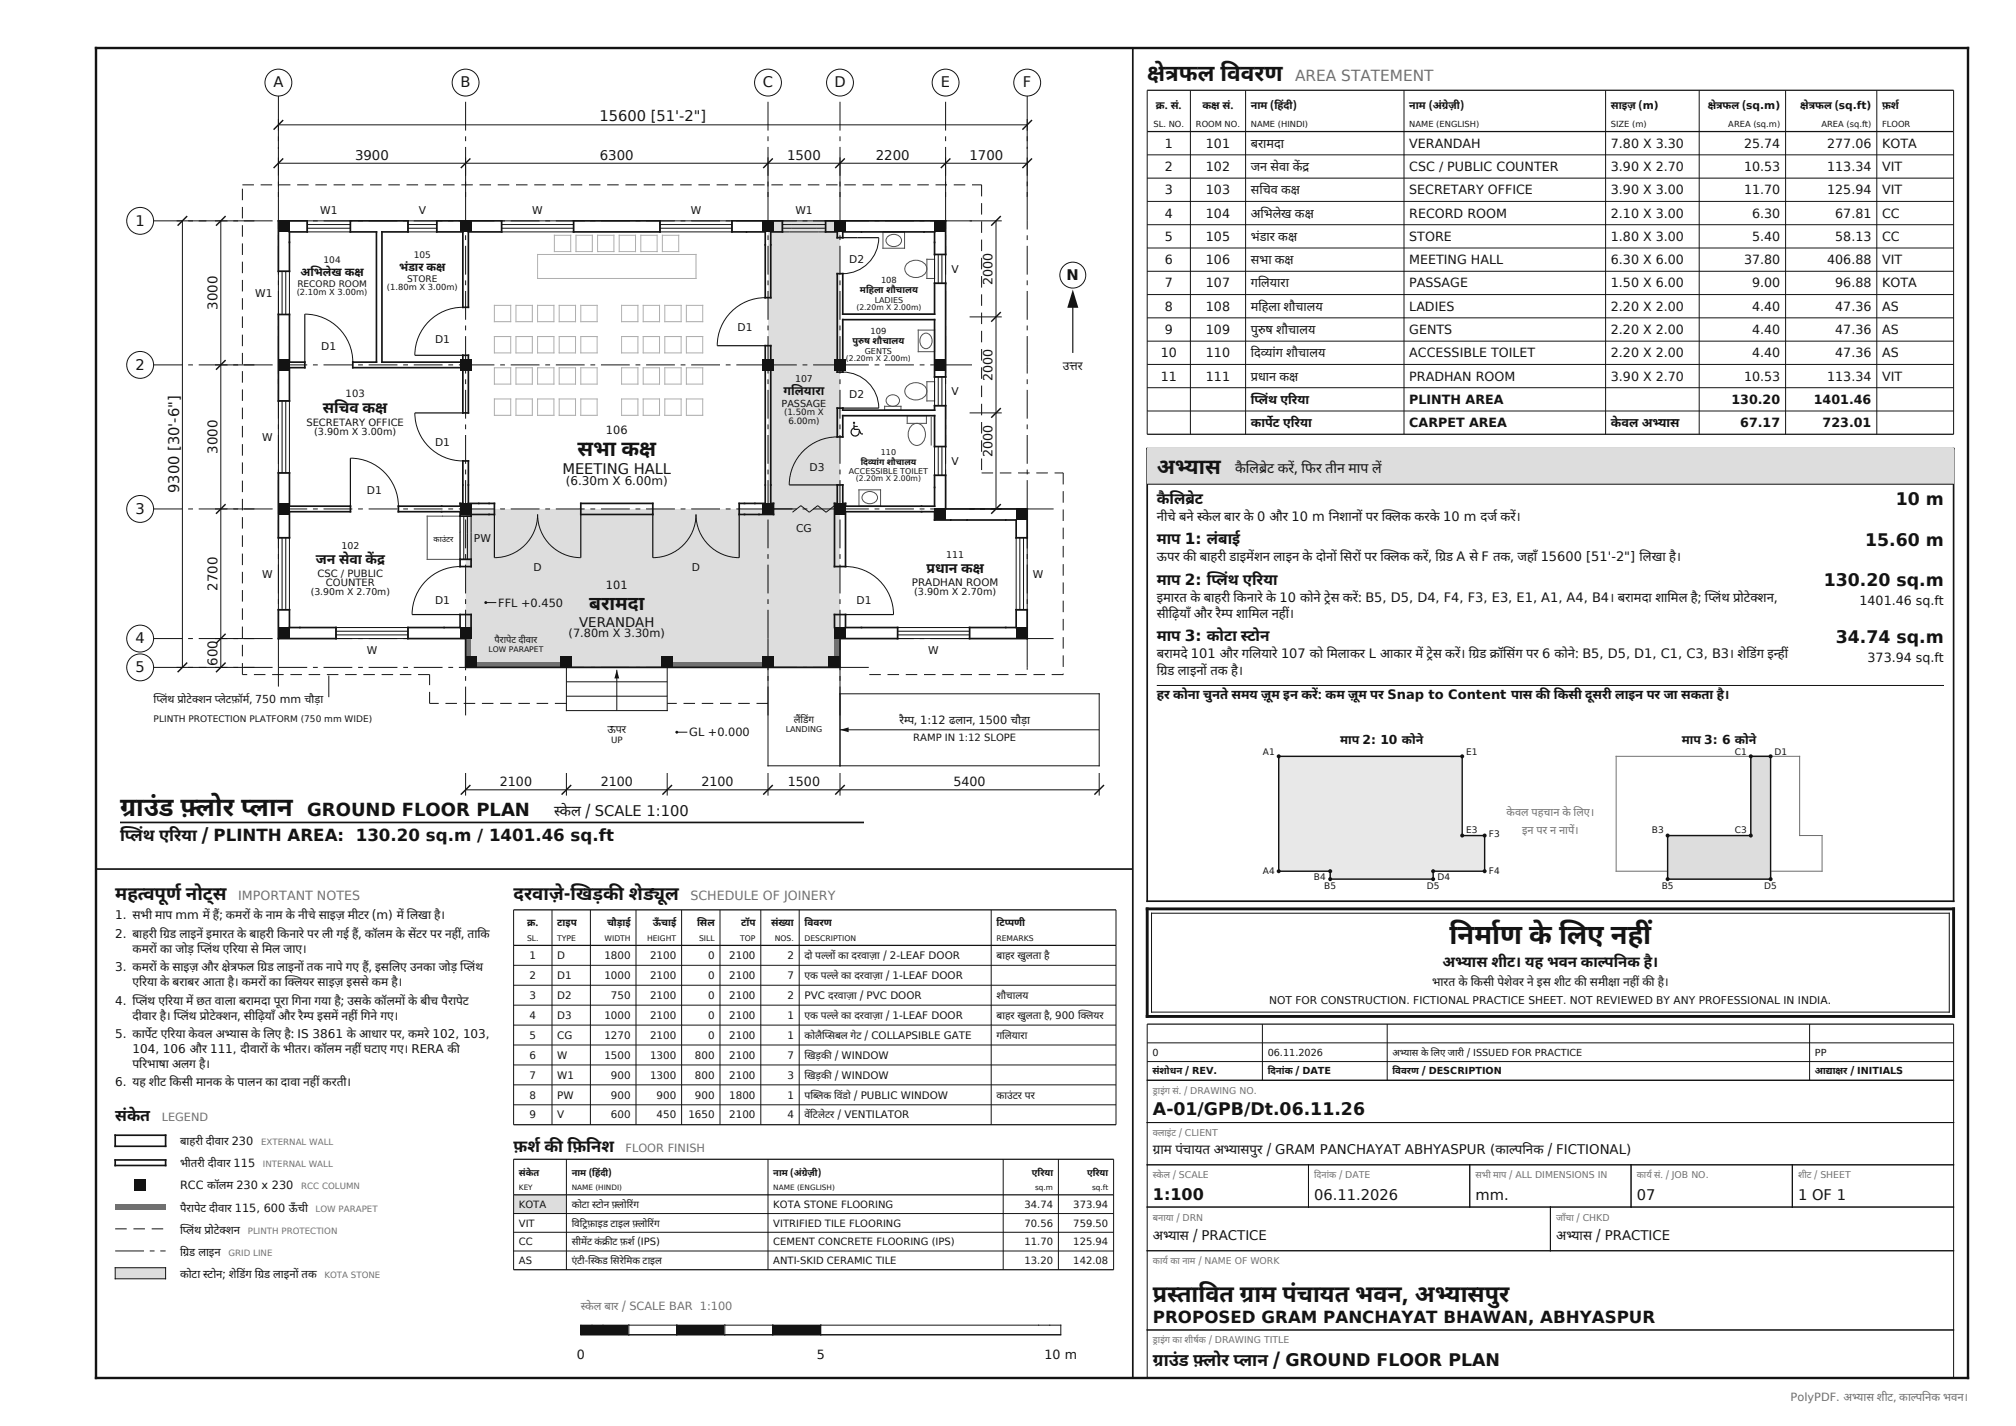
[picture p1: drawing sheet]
<svg xmlns="http://www.w3.org/2000/svg" width="420mm" height="297mm" viewBox="0 0 420 297" stroke-linecap="round" stroke-linejoin="round" font-family="sans-serif">
<defs><g id="words">
<text font-size="5.7" fill="#111417" x="302" y="196.7">निर्माण के लिए नहीं</text>
<text font-size="5.4" fill="#111417" x="25" y="170">ग्राउंड फ़्लोर प्लान</text>
<text font-size="4.9" fill="#111417" x="240.2" y="271.1">प्रस्तावित ग्राम पंचायत भवन, अभ्यासपुर</text>
<text font-size="4.7" fill="#111417" x="239" y="16.8">क्षेत्रफल विवरण</text>
<g font-size="4.4" fill="#111417">
<text x="120.3" y="95">स</text>
<text x="120.3" y="95">भ</text>
<text x="120.3" y="95">ा</text>
<text x="120.3" y="95">क</text>
<text x="120.3" y="95">्</text>
<text x="120.3" y="95">ष</text>
<text x="241" y="98.7">अ</text>
<text x="241" y="98.7">भ</text>
<text x="241" y="98.7">्</text>
<text x="241" y="98.7">य</text>
<text x="241" y="98.7">ा</text>
<text x="241" y="98.7">स</text>
</g>
<g font-size="4" fill="#111417">
<text x="122.7" y="127">ब</text>
<text x="122.7" y="127">र</text>
<text x="122.7" y="127">ा</text>
<text x="122.7" y="127">म</text>
<text x="122.7" y="127">द</text>
</g>
<g font-size="3.9" fill="#111417">
<text x="24" y="187.5">महत्वपूर्ण नोट्स</text>
<text x="107" y="187.5">दरवाज़े-खिड़की शेड्यूल</text>
</g>
<text font-size="3.7" fill="#111417" x="64" y="170">GROUND FLOOR PLAN</text>
<g font-size="3.6" fill="#111417">
<text x="395" y="105.2">10 m</text>
<text x="388.6" y="113.7">15.60 m</text>
<text x="379.9" y="122.1">130.20 sq.m</text>
<text x="382.5" y="133.9">34.74 sq.m</text>
<text x="240.2" y="232.3">A-01/GPB/Dt.06.11.26</text>
<text x="240.2" y="284.6">ग्राउंड फ़्लोर प्लान /</text>
<text x="267.8" y="284.6">GROUND FLOOR PLAN</text>
</g>
<g font-size="3.5" fill="#111417">
<text x="25" y="175.2">प्लिंथ एरिया /</text>
<text x="44.5" y="175.2">PLINTH AREA: 130.20 sq.m / 1401.46 sq.ft</text>
<text x="107" y="239.9">फ़र्श की फ़िनिश</text>
<text x="240.2" y="275.5">PROPOSED GRAM PANCHAYAT BHAWAN, ABHYASPUR</text>
</g>
<g font-size="3.3" fill="#111417">
<text x="24" y="233.5">संकेत</text>
<text x="240.2" y="249.9">1:100</text>
</g>
<text font-size="3.2" fill="#6b7277" x="269.8" y="16.8">AREA STATEMENT</text>
<g font-size="3.2" fill="#111417">
<text x="67.3" y="86.1">स</text>
<text x="67.3" y="86.1">च</text>
<text x="67.3" y="86.1">ि</text>
<text x="67.3" y="86.1">व</text>
<text x="67.3" y="86.1">क</text>
<text x="67.3" y="86.1">्</text>
<text x="67.3" y="86.1">ष</text>
<text x="241" y="105">कैलिब्रेट</text>
<text x="241" y="113.4">माप</text>
<text x="246.8" y="113.4">1: लंबाई</text>
<text x="241" y="121.8">माप</text>
<text x="246.8" y="121.8">2: प्लिंथ एरिया</text>
<text x="241" y="133.6">माप</text>
<text x="246.8" y="133.6">3: कोटा स्टोन</text>
</g>
<g font-size="3.1" fill="#111417">
<text x="57" y="18.2">A</text>
<text x="96" y="18.2">B</text>
<text x="158.9" y="18.2">C</text>
<text x="173.8" y="18.2">D</text>
<text x="196" y="18.2">E</text>
<text x="213.1" y="18.2">F</text>
<text x="124.9" y="25.3">15600 [51'-2&quot;]</text>
<text x="28.2" y="47">1</text>
<text x="222.2" y="58.3">N</text>
<text x="28.2" y="77">2</text>
<text x="117.2" y="98.8">MEETING HALL</text>
<text x="28.2" y="107">3</text>
<text x="37.3" y="102.7" transform="rotate(-90 37.3 102.7)">9300 [30'-6&quot;]</text>
<text x="28.2" y="134">4</text>
<text x="28.2" y="140">5</text>
<text x="115.4" y="170">स्केल /</text>
<text x="123.9" y="170">SCALE 1:100</text>
<text x="300.5" y="201.5">अ</text>
<text x="300.5" y="201.5">भ</text>
<text x="300.5" y="201.5">्</text>
<text x="300.5" y="201.5">य</text>
<text x="300.5" y="201.5">ा</text>
<text x="300.5" y="201.5">स</text>
<text x="300.5" y="201.5">श</text>
<text x="300.5" y="201.5">ी</text>
<text x="300.5" y="201.5">ट</text>
<text x="300.5" y="201.5">।</text>
<text x="300.5" y="201.5">ह</text>
<text x="300.5" y="201.5">व</text>
<text x="300.5" y="201.5">न</text>
<text x="300.5" y="201.5">क</text>
<text x="300.5" y="201.5">ल</text>
<text x="300.5" y="201.5">प</text>
<text x="300.5" y="201.5">ि</text>
<text x="300.5" y="201.5">ै</text>
<text x="273.8" y="249.9">06.11.2026</text>
<text x="307.4" y="249.9">mm.</text>
<text x="341" y="249.9">07</text>
<text x="374.6" y="249.9">1 OF 1</text>
</g>
<g font-size="2.9" fill="#111417">
<text x="257.3" y="98.4">कैलिब्रेट करें, फिर तीन माप लें</text>
<text x="65.8" y="117.5">जन सेवा केंद्र</text>
<text x="193" y="119.4">प्रधान कक्ष</text>
</g>
<g font-size="2.8" fill="#111417">
<text x="74" y="33.3">3900</text>
<text x="125" y="33.3">6300</text>
<text x="164" y="33.3">1500</text>
<text x="182.5" y="33.3">2200</text>
<text x="202" y="33.3">1700</text>
<text x="45.3" y="64.5" transform="rotate(-90 45.3 64.5)">3000</text>
<text x="45.3" y="94.5" transform="rotate(-90 45.3 94.5)">3000</text>
<text x="45.3" y="123" transform="rotate(-90 45.3 123)">2700</text>
<text x="120.7" y="130.5">VERANDAH</text>
<text x="45.3" y="138.7" transform="rotate(-90 45.3 138.7)">600</text>
<text x="240.2" y="240.4">ग्राम पंचायत अभ्यासपुर /</text>
<text x="265.7" y="240.4">GRAM PANCHAYAT ABHYASPUR (काल्पनिक /</text>
<text x="324.2" y="240.4">FICTIONAL)</text>
<text x="240.2" y="258.3">अभ्यास /</text>
<text x="250.3" y="258.3">PRACTICE</text>
<text x="324.2" y="258.3">अभ्यास /</text>
<text x="334.3" y="258.3">PRACTICE</text>
</g>
<g font-size="2.7" fill="#111417">
<text x="241" y="108.5">नीचे बने स्केल बार के</text>
<text x="261.9" y="108.5">0 औ</text>
<text x="264.5" y="108.5">र</text>
<text x="269.1" y="108.5">10 m निशानों पर क्लिक करके</text>
<text x="300.6" y="108.5">10 m दर्ज करें।</text>
<text x="241" y="116.9">ऊपर की बाहरी डाइमेंशन लाइन के दोनों सिरों पर क्लिक करें, ग्रिड</text>
<text x="303.4" y="116.9">A से</text>
<text x="308.7" y="116.9">F तक, जहाँ</text>
<text x="321" y="116.9">15600 [51'-2&quot;] लिखा है।</text>
<text x="241" y="125.4">इमारत के बाहरी किनारे के</text>
<text x="266.6" y="125.4">10 कोने ट्रेस करें:</text>
<text x="284.5" y="125.4">B5, D5, D4, F4, F3, E3, E1, A1, A4, B4। बरामदा शामिल है; प्लिंथ प्रोटेक्शन,</text>
<text x="241" y="128.7">सीढ़ियाँ और रैम्प शामिल नहीं।</text>
<text x="241" y="137.1">बरामदे</text>
<text x="248.1" y="137.1">101 और गलियारे</text>
<text x="266.9" y="137.1">107 को मिलाकर</text>
<text x="285.1" y="137.1">L आकार में ट्रेस करें। ग्रिड क्रॉसिंग पर</text>
<text x="321.3" y="137.1">6 कोने:</text>
<text x="329.7" y="137.1">B5, D5, D1, C1, C3, B3। शेडिंग इन्हीं</text>
<text x="241" y="140.5">ग्रिड लाइनों तक है।</text>
<text x="241" y="145.6">हर कोना चुनते समय ज़ूम इन करें: कम ज़ूम पर</text>
<text x="289" y="145.6">Snap to Content प</text>
<text x="314.8" y="145.6">ा</text>
<text x="314.8" y="145.6">स</text>
<text x="314.8" y="145.6">क</text>
<text x="314.8" y="145.6">ी</text>
<text x="314.8" y="145.6">ि</text>
<text x="314.8" y="145.6">द</text>
<text x="314.8" y="145.6">ू</text>
<text x="314.8" y="145.6">र</text>
<text x="314.8" y="145.6">ल</text>
<text x="314.8" y="145.6">इ</text>
<text x="314.8" y="145.6">न</text>
<text x="314.8" y="145.6">प</text>
<text x="314.8" y="145.6">ज</text>
<text x="314.8" y="145.6">त</text>
<text x="314.8" y="145.6">ह</text>
<text x="314.8" y="145.6">ै</text>
<text x="314.8" y="145.6">।</text>
</g>
<g font-size="2.6" fill="#111417">
<text x="242.7" y="30.8">1</text>
<text x="242.7" y="35.6">2</text>
<text x="251.2" y="30.8">101</text>
<text x="251.2" y="35.6">102</text>
<text x="260.6" y="30.8">बरामदा</text>
<text x="260.6" y="35.6">जन सेवा केंद्र</text>
<text x="293.6" y="30.8">VERANDAH</text>
<text x="293.6" y="35.6">CSC / PUBLIC COUNTER</text>
<text x="335.6" y="30.8">7.80 X 3.30</text>
<text x="335.6" y="35.6">3.90 X 2.70</text>
<text x="363.3" y="30.8">25.74</text>
<text x="363.3" y="35.6">10.53</text>
<text x="380.7" y="30.8">277.06</text>
<text x="380.7" y="35.6">113.34</text>
<text x="392.1" y="30.8">KOTA</text>
<text x="392.1" y="35.6">VIT</text>
<text x="242.7" y="40.5">3</text>
<text x="251.2" y="40.5">103</text>
<text x="260.6" y="40.5">सचिव कक्ष</text>
<text x="293.6" y="40.5">SECRETARY OFFICE</text>
<text x="335.6" y="40.5">3.90 X 3.00</text>
<text x="363.3" y="40.5">11.70</text>
<text x="380.7" y="40.5">125.94</text>
<text x="392.1" y="40.5">VIT</text>
<text x="242.7" y="45.3">4</text>
<text x="251.2" y="45.3">104</text>
<text x="260.6" y="45.3">अ</text>
<text x="260.6" y="45.3">भ</text>
<text x="260.6" y="45.3">ि</text>
<text x="260.6" y="45.3">ल</text>
<text x="260.6" y="45.3">े</text>
<text x="260.6" y="45.3">ख</text>
<text x="260.6" y="45.3">क</text>
<text x="260.6" y="45.3">्</text>
<text x="260.6" y="45.3">ष</text>
<text x="293.6" y="45.3">RECORD ROOM</text>
<text x="335.6" y="45.3">2.10 X 3.00</text>
<text x="365" y="45.3">6.30</text>
<text x="382.3" y="45.3">67.81</text>
<text x="392.1" y="45.3">CC</text>
<text x="242.7" y="50.2">5</text>
<text x="251.2" y="50.2">105</text>
<text x="260.6" y="50.2">भंडार कक्ष</text>
<text x="293.6" y="50.2">STORE</text>
<text x="335.6" y="50.2">1.80 X 3.00</text>
<text x="365" y="50.2">5.40</text>
<text x="382.3" y="50.2">58.13</text>
<text x="392.1" y="50.2">CC</text>
<text x="206.8" y="59.4" transform="rotate(-90 206.8 59.4)">2000</text>
<text x="242.7" y="55">6</text>
<text x="242.7" y="59.9">7</text>
<text x="251.2" y="55">106</text>
<text x="251.2" y="59.9">107</text>
<text x="260.6" y="55">सभा कक्ष</text>
<text x="260.6" y="59.9">गलियारा</text>
<text x="293.6" y="55">MEETING HALL</text>
<text x="293.6" y="59.9">PASSAGE</text>
<text x="335.6" y="55">6.30 X 6.00</text>
<text x="335.6" y="59.9">1.50 X 6.00</text>
<text x="363.3" y="55">37.80</text>
<text x="365" y="59.9">9.00</text>
<text x="380.7" y="55">406.88</text>
<text x="382.3" y="59.9">96.88</text>
<text x="392.1" y="55">VIT</text>
<text x="392.1" y="59.9">KOTA</text>
<text x="242.7" y="64.7">8</text>
<text x="251.2" y="64.7">108</text>
<text x="260.6" y="64.7">म</text>
<text x="260.6" y="64.7">ह</text>
<text x="260.6" y="64.7">ि</text>
<text x="260.6" y="64.7">ल</text>
<text x="260.6" y="64.7">ा</text>
<text x="260.6" y="64.7">श</text>
<text x="260.6" y="64.7">ौ</text>
<text x="260.6" y="64.7">च</text>
<text x="260.6" y="64.7">य</text>
<text x="293.6" y="64.7">LADIES</text>
<text x="335.6" y="64.7">2.20 X 2.00</text>
<text x="365" y="64.7">4.40</text>
<text x="382.3" y="64.7">47.36</text>
<text x="392.1" y="64.7">AS</text>
<text x="242.7" y="69.6">9</text>
<text x="251.2" y="69.6">109</text>
<text x="260.6" y="69.6">पुरुष शौचालय</text>
<text x="293.6" y="69.6">GENTS</text>
<text x="335.6" y="69.6">2.20 X 2.00</text>
<text x="365" y="69.6">4.40</text>
<text x="382.3" y="69.6">47.36</text>
<text x="392.1" y="69.6">AS</text>
<text x="241.8" y="74.4">10</text>
<text x="251.2" y="74.4">110</text>
<text x="260.6" y="74.4">दिव्यांग शौचालय</text>
<text x="293.6" y="74.4">ACCESSIBLE TOILET</text>
<text x="335.6" y="74.4">2.20 X 2.00</text>
<text x="365" y="74.4">4.40</text>
<text x="382.3" y="74.4">47.36</text>
<text x="392.1" y="74.4">AS</text>
<text x="163.2" y="82.3">ग</text>
<text x="163.2" y="82.3">ल</text>
<text x="163.2" y="82.3">ि</text>
<text x="163.2" y="82.3">य</text>
<text x="163.2" y="82.3">ा</text>
<text x="163.2" y="82.3">र</text>
<text x="206.8" y="79.4" transform="rotate(-90 206.8 79.4)">2000</text>
<text x="241.8" y="79.3">11</text>
<text x="251.2" y="79.3">111</text>
<text x="260.6" y="79.3">प्रधान कक्ष</text>
<text x="293.6" y="79.3">PRADHAN ROOM</text>
<text x="335.6" y="79.3">3.90 X 2.70</text>
<text x="363.3" y="79.3">10.53</text>
<text x="380.7" y="79.3">113.34</text>
<text x="392.1" y="79.3">VIT</text>
<text x="260.6" y="84.1">प्लिंथ एरिया</text>
<text x="260.6" y="89">कार्पेट एरिया</text>
<text x="293.6" y="84.1">PLINTH AREA</text>
<text x="293.6" y="89">CARPET AREA</text>
<text x="335.6" y="89">क</text>
<text x="335.6" y="89">े</text>
<text x="335.6" y="89">व</text>
<text x="335.6" y="89">ल</text>
<text x="335.6" y="89">अ</text>
<text x="335.6" y="89">भ</text>
<text x="335.6" y="89">्</text>
<text x="335.6" y="89">य</text>
<text x="335.6" y="89">ा</text>
<text x="335.6" y="89">स</text>
<text x="360.7" y="84.1">130.20</text>
<text x="362.6" y="89">67.17</text>
<text x="377.9" y="84.1">1401.46</text>
<text x="379.7" y="89">723.01</text>
<text x="206.8" y="95.2" transform="rotate(-90 206.8 95.2)">2000</text>
<text x="387.4" y="126">1401.46 sq.ft</text>
<text x="389.1" y="137.8">373.94 sq.ft</text>
<text x="279.2" y="154.9">माप</text>
<text x="283.9" y="154.9">2: 10 कोने</text>
<text x="350.4" y="154.9">माप</text>
<text x="355.1" y="154.9">3: 6 कोने</text>
<text x="104.1" y="163.8">2100</text>
<text x="125.1" y="163.8">2100</text>
<text x="146.1" y="163.8">2100</text>
<text x="164.1" y="163.8">1500</text>
<text x="198.6" y="163.8">5400</text>
<text x="120.2" y="283">0</text>
<text x="170.2" y="283">5</text>
<text x="217.6" y="283">10 m</text>
</g>
<g font-size="2.6" fill="#6b7277">
<text x="49.6" y="187.5">IMPORTANT NOTES</text>
<text x="143.8" y="187.5">SCHEDULE OF JOINERY</text>
</g>
<g font-size="2.5" fill="#111417">
<text x="221.4" y="77.1">उत्तर</text>
<text x="117.9" y="101.1">(6.30m X 6.00m)</text>
<text x="24" y="191.5">1. सभी माप</text>
<text x="36.6" y="191.5">mm में हैं; कमरों के नाम के नीचे साइज़ मीटर (</text>
<text x="78.4" y="191.5">m) में लिखा है।</text>
<text x="24" y="195.4">2. बाहरी ग्रिड लाइनें इमारत के बाहरी किनारे पर ली गई हैं, कॉलम के सेंटर पर नहीं, ताकि</text>
<text x="24" y="202.3">3. कमरों के साइज़ और क्षेत्रफल ग्रिड लाइनों तक नापे गए हैं, इसलिए उनका जोड़ प्लिंथ</text>
<text x="27.6" y="198.5">कमरों का जोड़ प्लिंथ एरिया से मिल जाए।</text>
<text x="24" y="209.3">4. प्लिंथ एरिया में छत वाला बरामदा पूरा गिना गया है; उसके कॉलमों के बीच पैरापेट</text>
<text x="27.6" y="205.4">एरिया के बराबर आता है। कमरों का क्लियर साइज़ इससे कम है।</text>
<text x="298.3" y="205.4">भारत के किसी पेशेवर ने इस शीट की समीक्षा नहीं की है।</text>
<text x="27.6" y="212.4">दीवार है। प्लिंथ प्रोटेक्शन, सीढ़ियाँ और रैम्प इसमें नहीं गिने गए।</text>
<text x="24" y="216.2">5. कार्पेट एरिया केवल अभ्यास के लिए है:</text>
<text x="27.6" y="219.3">104, 106 औ</text>
<text x="39.5" y="219.3">र</text>
<text x="43.8" y="219.3">111, दीवारों के भीतर। कॉलम नहीं घटाए गए।</text>
<text x="62" y="216.2">IS 3861 के आधार पर, कमरे</text>
<text x="85.7" y="219.3">RERA क</text>
<text x="90.1" y="216.2">102, 103,</text>
<text x="93.3" y="219.3">ी</text>
<text x="24" y="226.3">6. यह शीट किसी मानक के पालन का दावा नहीं करती।</text>
<text x="27.6" y="222.4">परिभाषा अलग है।</text>
</g>
<g font-size="2.4" fill="#111417">
<text x="62.6" y="57.5">अ</text>
<text x="62.6" y="57.5">भ</text>
<text x="62.6" y="57.5">ि</text>
<text x="62.6" y="57.5">ल</text>
<text x="62.6" y="57.5">े</text>
<text x="62.6" y="57.5">ख</text>
<text x="62.6" y="57.5">क</text>
<text x="62.6" y="57.5">्</text>
<text x="62.6" y="57.5">ष</text>
<text x="83.2" y="56.5">भंडार कक्ष</text>
<text x="126.2" y="90.3">106</text>
<text x="126.2" y="122.8">101</text>
<text x="103.8" y="126.4">FFL +0.450</text>
<text x="118.5" y="132.7">(7.80m X 3.30m)</text>
<text x="143.6" y="153.4">GL +0.000</text>
<text x="187.4" y="150.8">रैम्प,</text>
<text x="191.7" y="150.8">1:12 ढलान,</text>
<text x="203.9" y="150.8">1500 चौड़ा</text>
<text x="37.5" y="238.5">बाहरी दीवार</text>
<text x="48.3" y="238.5">230</text>
<text x="37.5" y="243.1">भीतरी दीवार</text>
<text x="48.7" y="243.1">115</text>
<text x="37.5" y="247.7">RCC क</text>
<text x="43.2" y="247.7">ॉ</text>
<text x="43.2" y="247.7">ल</text>
<text x="43.2" y="247.7">म</text>
<text x="49.2" y="247.7">230 x 230</text>
<text x="37.5" y="252.3">पैरापेट दीवार</text>
<text x="37.5" y="256.9">प्लिंथ प्रोटेक्शन</text>
<text x="48.9" y="252.3">115, 600 ऊँची</text>
<text x="37.5" y="261.5">ग्रिड लाइन</text>
<text x="37.5" y="266.1">कोटा स्टोन; शेडिंग ग्रिड लाइनों तक</text>
</g>
<g font-size="2.4" fill="#6b7277">
<text x="33.7" y="233.5">LEGEND</text>
<text x="130.3" y="239.9">FLOOR FINISH</text>
<text x="121" y="272.8">स्केल बार /</text>
<text x="131.1" y="272.8">SCALE BAR 1:100</text>
<text x="373" y="291.8">PolyPDF. अभ्यास शीट, काल्पनिक भवन।</text>
</g>
<g font-size="2.3" fill="#111417">
<text x="32" y="146.5">प्लिंथ प्रोटेक्शन प्लेटफ़ॉर्म,</text>
<text x="53.2" y="146.5">750 mm चौड़ा</text>
</g>
<g font-size="2.3" fill="#6b7277">
<text x="313.9" y="169.9">केवल पहचान के लिए।</text>
<text x="317.1" y="173.7">इन पर न नापें।</text>
</g>
<g font-size="2.2" fill="#111417">
<text x="240.8" y="22.8">क्र. सं.</text>
<text x="250.5" y="22.8">कक्ष सं.</text>
<text x="260.6" y="22.8">नाम (हिंदी)</text>
<text x="293.6" y="22.8">नाम (अंग्रेज़ी)</text>
<text x="335.6" y="22.8">साइज़ (</text>
<text x="342.2" y="22.8">m)</text>
<text x="355.8" y="22.8">क्षेत्रफल (</text>
<text x="363.8" y="22.8">sq.m)</text>
<text x="375.1" y="22.8">क्षेत्रफल (</text>
<text x="383.1" y="22.8">sq.ft)</text>
<text x="392.1" y="22.8">फ़र्श</text>
<text x="66.7" y="44.6">W1</text>
<text x="87.2" y="44.6">V</text>
<text x="110.9" y="44.6">W</text>
<text x="143.9" y="44.6">W</text>
<text x="165.7" y="44.6">W1</text>
<text x="176.9" y="54.8">D2</text>
<text x="198.2" y="56.8">V</text>
<text x="53.2" y="61.8">W1</text>
<text x="90.6" y="71.5">D1</text>
<text x="153.6" y="69">D1</text>
<text x="66.9" y="72.8">D1</text>
<text x="176.9" y="82.8">D2</text>
<text x="198.2" y="82.3">V</text>
<text x="54.6" y="91.8">W</text>
<text x="90.6" y="92.8">D1</text>
<text x="168.6" y="98">D3</text>
<text x="198.2" y="96.8">V</text>
<text x="76.4" y="102.8">D1</text>
<text x="98.7" y="112.8">PW</text>
<text x="165.9" y="110.8">CG</text>
<text x="111.1" y="119">D</text>
<text x="144.1" y="119">D</text>
<text x="54.6" y="120.3">W</text>
<text x="90.6" y="125.8">D1</text>
<text x="178.4" y="125.8">D1</text>
<text x="190" y="122.1">PRADHAN ROOM</text>
<text x="215.2" y="120.3">W</text>
<text x="76.4" y="136.2">W</text>
<text x="193.4" y="136.2">W</text>
<text x="126.5" y="152.6">ऊ</text>
<text x="126.5" y="152.6">प</text>
<text x="126.5" y="152.6">र</text>
<text x="110.3" y="199.8">1</text>
<text x="110.3" y="203.9">2</text>
<text x="116.1" y="199.8">D</text>
<text x="116.1" y="203.9">D1</text>
<text x="125.9" y="199.8">1800</text>
<text x="125.9" y="203.9">1000</text>
<text x="135.4" y="199.8">2100</text>
<text x="135.4" y="203.9">2100</text>
<text x="147.5" y="199.8">0</text>
<text x="147.5" y="203.9">0</text>
<text x="151.9" y="199.8">2100</text>
<text x="151.9" y="203.9">2100</text>
<text x="164" y="199.8">2</text>
<text x="164" y="203.9">7</text>
<text x="167.6" y="199.8">दो पल्लों का दरवाज़ा /</text>
<text x="167.6" y="203.9">एक पल्ले का दरवाज़ा /</text>
<text x="185.4" y="199.8">2-LEAF DOOR</text>
<text x="186" y="203.9">1-LEAF DOOR</text>
<text x="207.6" y="199.8">बाहर खुलता है</text>
<text x="110.3" y="208.1">3</text>
<text x="116.1" y="208.1">D2</text>
<text x="127.3" y="208.1">750</text>
<text x="135.4" y="208.1">2100</text>
<text x="147.5" y="208.1">0</text>
<text x="151.9" y="208.1">2100</text>
<text x="164" y="208.1">2</text>
<text x="167.6" y="208.1">PVC दरवाज़ा /</text>
<text x="180.5" y="208.1">PVC DOOR</text>
<text x="207.6" y="208.1">श</text>
<text x="207.6" y="208.1">ौ</text>
<text x="207.6" y="208.1">च</text>
<text x="207.6" y="208.1">ा</text>
<text x="207.6" y="208.1">ल</text>
<text x="207.6" y="208.1">य</text>
<text x="264.4" y="209.2">NOT FOR CONSTRUCTION. FICTIONAL PRACTICE SHEET. NOT REVIEWED BY ANY PROFESSIONAL IN INDIA.</text>
<text x="110.3" y="212.2">4</text>
<text x="116.1" y="212.2">D3</text>
<text x="125.9" y="212.2">1000</text>
<text x="135.4" y="212.2">2100</text>
<text x="147.5" y="212.2">0</text>
<text x="151.9" y="212.2">2100</text>
<text x="164" y="212.2">1</text>
<text x="167.6" y="212.2">एक पल्ले का दरवाज़ा /</text>
<text x="186" y="212.2">1-LEAF DOOR</text>
<text x="207.6" y="212.2">बाहर खुलता है,</text>
<text x="219.8" y="212.2">900 क्लियर</text>
<text x="110.3" y="216.4">5</text>
<text x="110.3" y="220.5">6</text>
<text x="116.1" y="216.4">CG</text>
<text x="116.1" y="220.5">W</text>
<text x="125.9" y="216.4">1270</text>
<text x="125.9" y="220.5">1500</text>
<text x="135.4" y="216.4">2100</text>
<text x="135.4" y="220.5">1300</text>
<text x="144.8" y="220.5">800</text>
<text x="147.5" y="216.4">0</text>
<text x="151.9" y="216.4">2100</text>
<text x="151.9" y="220.5">2100</text>
<text x="164" y="216.4">1</text>
<text x="164" y="220.5">7</text>
<text x="167.6" y="216.4">कोलैप्सिबल गेट /</text>
<text x="167.6" y="220.5">खिड़की /</text>
<text x="175.3" y="220.5">WINDOW</text>
<text x="181.5" y="216.4">COLLAPSIBLE GATE</text>
<text x="207.6" y="216.4">गलियारा</text>
<text x="110.3" y="224.7">7</text>
<text x="116.1" y="224.7">W1</text>
<text x="127.3" y="224.7">900</text>
<text x="135.4" y="224.7">1300</text>
<text x="144.8" y="224.7">800</text>
<text x="151.9" y="224.7">2100</text>
<text x="164" y="224.7">3</text>
<text x="167.6" y="224.7">खिड़की /</text>
<text x="175.3" y="224.7">WINDOW</text>
<text x="110.3" y="228.8">8</text>
<text x="110.3" y="233">9</text>
<text x="116.1" y="228.8">PW</text>
<text x="116.1" y="233">V</text>
<text x="127.3" y="228.8">900</text>
<text x="127.3" y="233">600</text>
<text x="136.8" y="228.8">900</text>
<text x="136.8" y="233">450</text>
<text x="143.4" y="233">1650</text>
<text x="144.8" y="228.8">900</text>
<text x="151.9" y="228.8">1800</text>
<text x="151.9" y="233">2100</text>
<text x="164" y="228.8">1</text>
<text x="164" y="233">4</text>
<text x="167.6" y="228.8">पब्लिक विंडो /</text>
<text x="167.6" y="233">वेंटिलेटर /</text>
<text x="175.9" y="233">VENTILATOR</text>
<text x="179.3" y="228.8">PUBLIC WINDOW</text>
<text x="207.6" y="228.8">काउंटर पर</text>
</g>
<g font-size="2.1" fill="#111417">
<text x="72" y="82.6">103</text>
<text x="63.8" y="88.8">SECRETARY OFFICE</text>
<text x="66.2" y="120.2">CSC / PUBLIC</text>
<text x="67.9" y="122">COUNTER</text>
<text x="165.4" y="150.5">लैंडिंग</text>
<text x="190.3" y="154.4">RAMP IN 1:12 SLOPE</text>
<text x="109.8" y="192.9">क्र.</text>
<text x="116.1" y="192.9">ट</text>
<text x="116.1" y="192.9">ा</text>
<text x="116.1" y="192.9">इ</text>
<text x="116.1" y="192.9">प</text>
<text x="126.5" y="192.9">चौड़ाई</text>
<text x="136" y="192.9">ऊ</text>
<text x="136" y="192.9">ँ</text>
<text x="136" y="192.9">च</text>
<text x="136" y="192.9">ा</text>
<text x="136" y="192.9">ई</text>
<text x="145.2" y="192.9">स</text>
<text x="145.2" y="192.9">ि</text>
<text x="145.2" y="192.9">ल</text>
<text x="154.4" y="192.9">ट</text>
<text x="154.4" y="192.9">ॉ</text>
<text x="154.4" y="192.9">प</text>
<text x="160.6" y="192.9">संख्या</text>
<text x="167.6" y="192.9">व</text>
<text x="167.6" y="192.9">ि</text>
<text x="167.6" y="192.9">र</text>
<text x="167.6" y="192.9">ण</text>
<text x="207.6" y="192.9">टिप्पणी</text>
<text x="108.1" y="251.6">KOTA</text>
<text x="119.1" y="251.6">कोटा स्टोन फ़्लोरिंग</text>
<text x="161.1" y="251.6">KOTA STONE FLOORING</text>
<text x="213.4" y="251.6">34.74</text>
<text x="223.6" y="251.6">373.94</text>
<text x="108.1" y="255.5">VIT</text>
<text x="119.1" y="255.5">विट्रिफ़ाइड टाइल फ़्लोरिंग</text>
<text x="161.1" y="255.5">VITRIFIED TILE FLOORING</text>
<text x="213.4" y="255.5">70.56</text>
<text x="223.6" y="255.5">759.50</text>
<text x="108.1" y="259.4">CC</text>
<text x="108.1" y="263.3">AS</text>
<text x="119.1" y="259.4">सीमेंट कंक्रीट फ़र्श (</text>
<text x="119.1" y="263.3">एंटी-स्किड सिरेमिक टाइल</text>
<text x="133.5" y="259.4">IPS)</text>
<text x="161.1" y="259.4">CEMENT CONCRETE FLOORING (IPS)</text>
<text x="161.1" y="263.3">ANTI-SKID CERAMIC TILE</text>
<text x="213.4" y="259.4">11.70</text>
<text x="213.4" y="263.3">13.20</text>
<text x="223.6" y="259.4">125.94</text>
<text x="223.6" y="263.3">142.08</text>
</g>
<g font-size="2" fill="#111417">
<text x="162.8" y="84.8">PASSAGE</text>
<text x="65.4" y="90.7">(3.90m X 3.00m)</text>
<text x="190.4" y="124">(3.90m X 2.70m)</text>
<text x="240.1" y="219.9">0</text>
<text x="264.1" y="219.9">06.11.2026</text>
<text x="290.1" y="219.9">अभ्यास के लिए जारी /</text>
<text x="306.9" y="219.9">ISSUED FOR PRACTICE</text>
<text x="378.1" y="219.9">PP</text>
<text x="240.1" y="223.8">संशोधन /</text>
<text x="248.3" y="223.8">REV.</text>
<text x="264.1" y="223.8">दिनांक /</text>
<text x="271.3" y="223.8">DATE</text>
<text x="290.1" y="223.8">विवरण /</text>
<text x="297.6" y="223.8">DESCRIPTION</text>
<text x="378.1" y="223.8">आद्याक्षर /</text>
<text x="386.9" y="223.8">INITIALS</text>
</g>
<g font-size="1.9" fill="#111417">
<text x="86.2" y="53.8">105</text>
<text x="62" y="59.8">RECORD ROOM</text>
<text x="67.4" y="54.8">104</text>
<text x="84.9" y="58.8">STORE</text>
<text x="179.2" y="61.1">म</text>
<text x="179.2" y="61.1">ह</text>
<text x="179.2" y="61.1">ि</text>
<text x="179.2" y="61.1">ल</text>
<text x="179.2" y="61.1">ा</text>
<text x="179.2" y="61.1">श</text>
<text x="179.2" y="61.1">ौ</text>
<text x="179.2" y="61.1">च</text>
<text x="179.2" y="61.1">य</text>
<text x="177.6" y="71.7">प</text>
<text x="177.6" y="71.7">ु</text>
<text x="177.6" y="71.7">र</text>
<text x="177.6" y="71.7">ष</text>
<text x="177.6" y="71.7">श</text>
<text x="177.6" y="71.7">ौ</text>
<text x="177.6" y="71.7">च</text>
<text x="177.6" y="71.7">ा</text>
<text x="177.6" y="71.7">ल</text>
<text x="177.6" y="71.7">य</text>
<text x="165.6" y="79.5">107</text>
<text x="71.1" y="114.3">102</text>
<text x="197.1" y="116.2">111</text>
<text x="64.7" y="123.8">(3.90m X 2.70m)</text>
<text x="103" y="134">पैरापेट दीवार</text>
<text x="32" y="150.3">PLINTH PROTECTION PLATFORM (750 mm WIDE)</text>
<text x="263.1" y="157.3">A1</text>
<text x="305.4" y="157.3">E1</text>
<text x="361.4" y="157.3">C1</text>
<text x="369.7" y="157.3">D1</text>
<text x="305.4" y="173.5">E3</text>
<text x="344.1" y="173.5">B3</text>
<text x="361.4" y="173.5">C3</text>
<text x="310.2" y="174.4">F3</text>
<text x="263.1" y="182">A4</text>
<text x="273.7" y="183.4">B4</text>
<text x="275.9" y="185.2">B5</text>
<text x="297.3" y="185.2">D5</text>
<text x="299.5" y="183.4">D4</text>
<text x="310.2" y="182">F4</text>
<text x="346.2" y="185.2">B5</text>
<text x="367.6" y="185.2">D5</text>
<text x="108.1" y="244.9">संकेत</text>
<text x="119.1" y="244.9">नाम (हिंदी)</text>
<text x="161.1" y="244.9">नाम (अंग्रेज़ी)</text>
<text x="215" y="244.9">ए</text>
<text x="215" y="244.9">र</text>
<text x="215" y="244.9">ि</text>
<text x="215" y="244.9">य</text>
<text x="215" y="244.9">ा</text>
<text x="226.5" y="244.9">ए</text>
<text x="226.5" y="244.9">र</text>
<text x="226.5" y="244.9">ि</text>
<text x="226.5" y="244.9">य</text>
<text x="226.5" y="244.9">ा</text>
</g>
<g font-size="1.9" fill="#6b7277">
<text x="240.2" y="227.8">ड्राइंग सं. /</text>
<text x="248" y="227.8">DRAWING NO.</text>
<text x="240.2" y="236.6">क्लाइंट /</text>
<text x="246.9" y="236.6">CLIENT</text>
<text x="240.2" y="245.4">स्केल /</text>
<text x="245.6" y="245.4">SCALE</text>
<text x="273.8" y="245.4">दिनांक /</text>
<text x="280.3" y="245.4">DATE</text>
<text x="307.4" y="245.4">सभी माप /</text>
<text x="315.7" y="245.4">ALL DIMENSIONS IN</text>
<text x="341" y="245.4">कार्य सं. /</text>
<text x="348.3" y="245.4">JOB NO.</text>
<text x="374.6" y="245.4">शीट /</text>
<text x="379.3" y="245.4">SHEET</text>
<text x="240.2" y="254.2">बनाया /</text>
<text x="246.4" y="254.2">DRN</text>
<text x="324.2" y="254.2">जाँचा /</text>
<text x="329.7" y="254.2">CHKD</text>
<text x="240.2" y="263.3">कार्य का नाम /</text>
<text x="250.9" y="263.3">NAME OF WORK</text>
<text x="240.2" y="279.8">ड्राइंग का शीर्षक /</text>
<text x="253.1" y="279.8">DRAWING TITLE</text>
</g>
<g font-size="1.8" fill="#111417">
<text x="163.4" y="86.5">(1.50m X</text>
<text x="164.3" y="88.3">6.00m)</text>
<text x="179.3" y="96.8">दिव्यांग शौचालय</text>
<text x="127.3" y="154.7">UP</text>
</g>
<g font-size="1.8" fill="#6b7277">
<text x="54.4" y="238.5">EXTERNAL WALL</text>
<text x="54.8" y="243.1">INTERNAL WALL</text>
<text x="62.8" y="247.7">RCC COLUMN</text>
<text x="51.6" y="256.9">PLINTH PROTECTION</text>
<text x="65.8" y="252.3">LOW PARAPET</text>
<text x="47.6" y="261.5">GRID LINE</text>
<text x="67.6" y="266.1">KOTA STONE</text>
</g>
<g font-size="1.7" fill="#111417">
<text x="240.3" y="26.4">SL. NO.</text>
<text x="249.1" y="26.4">ROOM NO.</text>
<text x="260.6" y="26.4">NAME (HINDI)</text>
<text x="293.6" y="26.4">NAME (ENGLISH)</text>
<text x="335.6" y="26.4">SIZE (m)</text>
<text x="360.1" y="26.4">AREA (sq.m)</text>
<text x="379.5" y="26.4">AREA (sq.ft)</text>
<text x="392.1" y="26.4">FLOOR</text>
<text x="183.5" y="59">108</text>
<text x="61.8" y="61.3">(2.10m X 3.00m)</text>
<text x="80.6" y="60.3">(1.80m X 3.00m)</text>
<text x="182.2" y="63.1">LADIES</text>
<text x="181.3" y="69.6">109</text>
<text x="180.2" y="73.7">GENTS</text>
<text x="183.5" y="94.8">110</text>
<text x="176.8" y="98.7">ACCESSIBLE TOILET</text>
<text x="90.3" y="112.8">काउंटर</text>
<text x="163.7" y="152.5">LANDING</text>
</g>
<g font-size="1.6" fill="#111417">
<text x="178.4" y="64.5">(2.20m X 2.00m)</text>
<text x="176.2" y="75.1">(2.20m X 2.00m)</text>
<text x="178.3" y="100.2">(2.20m X 2.00m)</text>
<text x="101.8" y="135.9">LOW PARAPET</text>
<text x="109.8" y="195.9">SL.</text>
<text x="116.1" y="195.9">TYPE</text>
<text x="125.9" y="195.9">WIDTH</text>
<text x="134.8" y="195.9">HEIGHT</text>
<text x="145.6" y="195.9">SILL</text>
<text x="154.2" y="195.9">TOP</text>
<text x="161.4" y="195.9">NOS.</text>
<text x="167.6" y="195.9">DESCRIPTION</text>
<text x="207.6" y="195.9">REMARKS</text>
</g>
<g font-size="1.5" fill="#111417">
<text x="108.1" y="247.9">KEY</text>
<text x="119.1" y="247.9">NAME (HINDI)</text>
<text x="161.1" y="247.9">NAME (ENGLISH)</text>
<text x="215.7" y="247.9">sq.m</text>
<text x="227.5" y="247.9">sq.ft</text>
</g>
</g></defs>
<path d="M20 10h390v277h-390z" fill="none" stroke="#111417" stroke-width=".5"/>
<path d="M236 10v277M20 181h216" fill="none" stroke="#111417" stroke-width=".35"/>
<path d="M97 106h63v-60h15v93h-78z" fill-rule="evenodd" fill="#d3e2db"/>
<g fill="none" stroke="#111417" stroke-width=".21" stroke-dasharray="6 1.2 1 1.2" stroke-linecap="butt">
<path d="M58 26v-6M214 26v-6M32 46h26M58 46v-20M58 46h39M97 46v-26M97 46h63M160 46v-26M160 46h15M175 46v-26M175 46h22M197 46v-26"/>
<path d="M197 46h5.5M214 46v-20M32 76h26M58 76v-30M58 76h39M97 76v-30M97 76h63M160 76v-30M160 76h15M175 76v-30M175 76h22M197 76v-30"/>
<path d="M197 76h5.5M214 76v-30M32 106h26M58 106v-30M58 106h39M97 106v-30M97 106h63M160 106v-30M160 106h15M175 106v-30M175 106h22M197 106v-30"/>
<path d="M197 106h17M214 106v-30M214 106h5.5M32 133h26M32 139h26M58 139v-6M58 133v-27M58 133h39M58 139h39M97 139v-6M97 133v-27M97 139h63"/>
<path d="M160 139v-6M160 133v-27M160 139h15M175 139v-6M175 133v-27M175 133h22M175 139h6M197 133h17M214 139.5v-.5M214 139v-6M214 133v-27M214 133h5.5"/>
<path d="M58 143v-4M97 149v-10M160 149v-10M175 149v-10"/>
</g>
<path d="M50.5 38.5h154M204.5 38.5v60M204.5 98.5h17M221.5 98.5v42M50.5 140.5v-102M89.5 146.5v-6M89.5 140.5h-39M118 146.5h-28.5M160 146.5h-21M221.5 140.5h-40.5" fill="none" stroke="#111417" stroke-width=".21" stroke-dasharray="2.4 1.4" stroke-linecap="butt"/>
<path d="M118 139h21v9h-21zM118 145h21M118 142h21M175 144.5h54v15h-69v-20.5h15v20.5M175 152h54" fill="none" stroke="#111417" stroke-width=".21"/>
<path d="M175 152l1.8-.5v1z" fill="#111417"/>
<path d="M128.5 139.5v8.5" fill="none" stroke="#111417" stroke-width=".21"/>
<path d="M128.5 139.5l.5 1.8h-1z" fill="#111417"/>
<g fill="none" stroke="#a9afb3" stroke-width=".21">
<path d="M112 53h33v5h-33zM115.5 49h3.4v3.4h-3.4zM120 49h3.4v3.4h-3.4zM124.5 49h3.4v3.4h-3.4zM129 49h3.4v3.4h-3.4zM133.5 49h3.4v3.4h-3.4zM138 49h3.4v3.4h-3.4zM103 63.6h3.4v3.4h-3.4zM103 70.1h3.4v3.4h-3.4zM103 76.6h3.4v3.4h-3.4zM107.5 63.6h3.4v3.4h-3.4zM107.5 70.1h3.4v3.4h-3.4z"/>
<path d="M107.5 76.6h3.4v3.4h-3.4zM112 63.6h3.4v3.4h-3.4zM112 70.1h3.4v3.4h-3.4zM112 76.6h3.4v3.4h-3.4zM116.5 63.6h3.4v3.4h-3.4zM116.5 70.1h3.4v3.4h-3.4zM116.5 76.6h3.4v3.4h-3.4zM121 63.6h3.4v3.4h-3.4zM121 70.1h3.4v3.4h-3.4zM121 76.6h3.4v3.4h-3.4zM129.5 63.6h3.4v3.4h-3.4zM129.5 70.1h3.4v3.4h-3.4z"/>
<path d="M129.5 76.6h3.4v3.4h-3.4zM134 63.6h3.4v3.4h-3.4zM134 70.1h3.4v3.4h-3.4zM134 76.6h3.4v3.4h-3.4zM138.5 63.6h3.4v3.4h-3.4zM138.5 70.1h3.4v3.4h-3.4zM138.5 76.6h3.4v3.4h-3.4zM143 63.6h3.4v3.4h-3.4zM143 70.1h3.4v3.4h-3.4zM143 76.6h3.4v3.4h-3.4zM103 83.1h3.4v3.4h-3.4zM107.5 83.1h3.4v3.4h-3.4z"/>
<path d="M112 83.1h3.4v3.4h-3.4zM116.5 83.1h3.4v3.4h-3.4zM121 83.1h3.4v3.4h-3.4zM129.5 83.1h3.4v3.4h-3.4zM134 83.1h3.4v3.4h-3.4zM138.5 83.1h3.4v3.4h-3.4zM143 83.1h3.4v3.4h-3.4z"/>
</g>
<g fill="none" stroke="#4a5157" stroke-width=".21">
<path d="M183.9 48.3h4.5v3.4h-4.5zM184.9 49.3a1.72 1.72 0 0 1 2.9 .8 1.67 1.67 0 0 1-1.6 1.3 1.67 1.67 0 0 1-1.6-1.3zM189.2 54.7a2.57 2.57 0 0 1 3.8 .8 2.08 2.08 0 0 1-2.8 2.2 1.68 1.68 0 0 1-1.6-1.1 1.68 1.68 0 0 1 .6-1.9zM193.1 54h1.6v4h-1.6zM191.3 68.8h3.4v4.5h-3.4zM192.2 69.7a1.27 1.27 0 0 1 1.4-.1 1.27 1.27 0 0 1 .6 1.4 1.31 1.31 0 0 1-1.3 1.6 1.31 1.31 0 0 1-1.3-1.6l.1-.5zM193.1 79.5h1.6v4h-1.6zM184.3 84.6h3.4v.8h-3.4zM184.9 82.7a1.34 1.34 0 0 1 1.8-.4 1.34 1.34 0 0 1 .4 1.8 1.34 1.34 0 0 1-1.8 .4 1.34 1.34 0 0 1-.4-1.8zM189 86.6h4v1.6h-4zM189.2 80.2a2.57 2.57 0 0 1 3.8 .8 2.08 2.08 0 0 1-2.8 2.2 1.68 1.68 0 0 1-1.6-1.1 1.68 1.68 0 0 1 .6-1.9zM189.7 88.8a1.68 1.68 0 0 1 1.9-.5 1.68 1.68 0 0 1 1.1 1.6 2.08 2.08 0 0 1-2.2 2.8 2.57 2.57 0 0 1-.8-3.9z"/>
<path d="M194 86.8v6M89 107.5h6.8v9h-6.8zM179 102h4.4v3.4h-4.4zM179.9 102.9a1.72 1.72 0 0 1 2.9 .7 1.67 1.67 0 0 1-1.6 1.3 1.67 1.67 0 0 1-1.6-1.3z"/>
</g>
<g fill="none" stroke="#111417" stroke-width=".35">
<path d="M58 46h6v2.3h-3.7v8.2h-2.3zM73 46h12v2.3h-5.4v27.1h16.8v-1.4h1.2v12h-1.2v-9.4h-22.9v-1.2h4.9v-27.1h-5.4zM91 46h13.5v2.3h-6.9v15.7h-1.2v-15.7h-5.4zM119.5 46h18v2.3h-18zM152.5 46h10.5v2.3h-2.4v13.7h-1.2v-13.7h-6.9zM172 46h25v7h-2.3v-4.7h-19.1v1.2h-1.2v-1.2h-2.4zM174.4 57h1.2v8.4h19.1v-6.4h2.3v19.5h-2.3v-11.9h-19.1v10.9h-1.2zM58 65.5h2.3v9.9h3.2v1.2h-3.2v6.9h-2.3zM159.4 72h1.2v32.8h.6v2.4h-7.2v-2.4h5.4zM58 98.5h2.3v6.9h12.7v1.2h-12.7v5.4h-2.3zM174.4 85h1.2v.4h19.1v-.9h2.3v8.5h-2.3v-6.4h-19.1v4.4h-1.2zM83 105.4h12.8v-.6h.6v-8.8h1.2v8.8h5.4v2.4h-4.9v.3h-2.3v-.9h-12.8z"/>
<path d="M95.8 116.5h2.3v1.5h-2.3zM121 104.8h15v2.4h-15zM174.4 101h1.2v3.8h.6v.6h18.5v-6.4h2.3v7h17v6h-2.3v-3.7h-17v-1.7h-18.5v11.4h-2.3v-13.2h.5zM58 127h2.3v3.7h9.7v2.3h-12zM98.1 130.7v-2.7h-2.3v2.7h-10.8v2.3h12M173.9 130.7v-2.7h2.3v2.7h10.8v2.3h-12M202 130.7h9.7v-3.7h2.3v6h-12z"/>
</g>
<g fill="none" stroke="#111417" stroke-width=".25">
<path d="M175.6 49.5h7.5M63.5 65.4v10M86.4 74h10M149.4 72h10M73 95.4v10M86.4 86h10M175.6 85h7.5M103 107.2v8.9M121 107.2v8.9M136 107.2v8.9M154 107.2v8.9M164.4 101h10"/>
<path d="M85.8 128h10M176.2 128h10"/>
</g>
<g fill="none" stroke="#111417" stroke-width=".21">
<path d="M58 56.5h2.3v9h-2.3zM58.8 56.5v9M59.5 56.5v9M64 46h9v2.3h-9zM64 47.5h9M64 46.8h9M85 46h6v2.3h-6zM85 47.5h6M85 46.8h6M104.5 46h15v2.3h-15zM104.5 47.5h15M104.5 46.8h15"/>
<path d="M137.5 46h15v2.3h-15zM137.5 47.5h15M137.5 46.8h15M163 46h9v2.3h-9zM163 47.5h9M163 46.8h9M183.1 49.5a7.5 7.5 0 0 1-7.5 7.5M194.7 53h2.3v6h-2.3zM195.5 53v6M196.2 53v6M63.5 65.4a10 10 0 0 1 10 10M96.4 64a10 10 0 0 0-10 10"/>
<path d="M159.4 62a10 10 0 0 0-10 10M175.6 77.5a7.5 7.5 0 0 1 7.5 7.5M194.7 78.5h2.3v6h-2.3zM195.5 78.5v6M196.2 78.5v6M58 83.5h2.3v15h-2.3zM58.8 83.5v15M59.5 83.5v15M73 95.4a10 10 0 0 1 10 10M86.4 86a10 10 0 0 0 10 10M174.4 91a10 10 0 0 0-10 10M194.7 93h2.3v6h-2.3z"/>
<path d="M195.5 93v6M196.2 93v6M58 112h2.3v15h-2.3zM58.8 112v15M59.5 112v15M95.8 118a10 10 0 0 0-10 10M95.8 107.5h2.3v9h-2.3zM96.6 107.5v9M97.4 107.5v9M103 116.1a9 9 0 0 0 9-8.9 9 9 0 0 0 9 8.9M136 116.1a9 9 0 0 0 9-8.9 9 9 0 0 0 9 8.9M160 106h5.1"/>
<path d="M173.9 105.3l-1.8 1.4-1.7-1.4-1.8 1.4-1.7-1.4-1.8 1.4M176.2 118a10 10 0 0 1 10 10M211.7 112h2.3v15h-2.3zM212.5 112v15M213.2 112v15M70 130.7h15v2.3h-15zM70 132.2h15M70 131.5h15M187 130.7h15v2.3h-15zM187 132.2h15M187 131.5h15"/>
</g>
<g fill="#6b7277">
<path d="M99.3 137.9h5.9v1.1h-5.9z" fill-rule="evenodd"/>
<path d="M105.1 137.9h5.9v1.1h-5.9z" fill-rule="evenodd"/>
<path d="M111 137.9h5.8v1.1h-5.8z" fill-rule="evenodd"/>
<path d="M140.2 137.9h6.2v1.1h-6.2z" fill-rule="evenodd"/>
<path d="M146.4 137.9h6.2v1.1h-6.2z" fill-rule="evenodd"/>
<path d="M152.6 137.9h6.3v1.1h-6.3z" fill-rule="evenodd"/>
<path d="M97 133h1.1v3.7h-1.1z" fill-rule="evenodd"/>
<path d="M173.9 133h1.1v3.7h-1.1z" fill-rule="evenodd"/>
</g>
<path d="M97 133v6h78v-6" fill="none" stroke="#111417" stroke-width=".35"/>
<g fill="#111417">
<path d="M58 46h2.3v2.3h-2.3z" fill-rule="evenodd"/>
<path d="M58 74.8h2.3v2.4h-2.3z" fill-rule="evenodd"/>
<path d="M58 104.8h2.3v2.4h-2.3z" fill-rule="evenodd"/>
<path d="M58 130.7h2.3v2.3h-2.3z" fill-rule="evenodd"/>
<path d="M95.8 46h2.3v2.3h-2.3z" fill-rule="evenodd"/>
<path d="M95.8 74.8h2.3v2.4h-2.3z" fill-rule="evenodd"/>
<path d="M95.8 104.8h2.3v2.4h-2.3z" fill-rule="evenodd"/>
<path d="M95.8 130.7h2.3v2.3h-2.3z" fill-rule="evenodd"/>
<path d="M97 136.7h2.3v2.3h-2.3z" fill-rule="evenodd"/>
<path d="M158.9 46h2.3v2.3h-2.3z" fill-rule="evenodd"/>
<path d="M158.9 74.8h2.3v2.4h-2.3z" fill-rule="evenodd"/>
<path d="M158.9 104.8h2.3v2.4h-2.3z" fill-rule="evenodd"/>
<path d="M158.9 136.7h2.3v2.3h-2.3z" fill-rule="evenodd"/>
<path d="M173.9 46h2.3v2.3h-2.3z" fill-rule="evenodd"/>
<path d="M173.9 74.8h2.3v2.4h-2.3z" fill-rule="evenodd"/>
<path d="M173.9 104.8h2.3v2.4h-2.3z" fill-rule="evenodd"/>
<path d="M173.9 130.7h2.3v2.3h-2.3z" fill-rule="evenodd"/>
<path d="M172.7 136.7h2.3v2.3h-2.3z" fill-rule="evenodd"/>
<path d="M194.7 46h2.3v2.3h-2.3z" fill-rule="evenodd"/>
<path d="M194.7 74.8h2.3v2.4h-2.3z" fill-rule="evenodd"/>
<path d="M194.7 106h2.3v2.3h-2.3z" fill-rule="evenodd"/>
<path d="M211.7 106h2.3v2.3h-2.3z" fill-rule="evenodd"/>
<path d="M211.7 130.7h2.3v2.3h-2.3z" fill-rule="evenodd"/>
<path d="M116.8 136.7h2.3v2.3h-2.3z" fill-rule="evenodd"/>
<path d="M137.9 136.7h2.3v2.3h-2.3z" fill-rule="evenodd"/>
</g>
<g fill="#fff" stroke="#111417" stroke-width=".21">
<circle cx="58" cy="17.2" r="2.8"/>
<circle cx="97" cy="17.2" r="2.8"/>
<circle cx="160" cy="17.2" r="2.8"/>
<circle cx="175" cy="17.2" r="2.8"/>
<circle cx="197" cy="17.2" r="2.8"/>
<circle cx="214" cy="17.2" r="2.8"/>
<circle cx="29.2" cy="46" r="2.8"/>
<circle cx="29.2" cy="76" r="2.8"/>
<circle cx="29.2" cy="106" r="2.8"/>
<circle cx="29.2" cy="133" r="2.8"/>
<circle cx="29.2" cy="139" r="2.8"/>
</g>
<g fill="none" stroke="#111417" stroke-width=".21">
<path d="M58 34h156M58 24.8v6.2M58 32.8v8.2M58 26h156M97 32.8v8.2M160 32.8v8.2M175 32.8v8.2M197 32.8v8.2M214 24.8v6.2M214 32.8v8.2M36.8 46h6.2M38 46v93"/>
<path d="M44.8 46h8.2M46 46v93M202 46h6.7M207.5 46v60M44.8 76h8.2M202 66h6.7M202 86h6.7M44.8 106h8.2M202 106h6.7M36.8 139h6.2M44.8 139h8.2M44.8 133h8.2"/>
<path d="M97 161v4.7M97 164.5h132M118 161v4.7M139 161v4.7M160 161v4.7M175 161v4.7M229 161v4.7"/>
</g>
<g fill="none" stroke="#111417" stroke-width=".3">
<path d="M59 33l-2 2M59 25l-2 2M98 33l-2 2M161 33l-2 2M176 33l-2 2M198 33l-2 2M215 33l-2 2M215 25l-2 2M39 45l-2 2M47 45l-2 2M208.5 45l-2 2M47 75l-2 2"/>
<path d="M208.5 65l-2 2M208.5 85l-2 2M47 105l-2 2M208.5 105l-2 2M39 138l-2 2M47 138l-2 2M47 132l-2 2M98 163.5l-2 2M119 163.5l-2 2M140 163.5l-2 2M161 163.5l-2 2M176 163.5l-2 2"/>
<path d="M230 163.5l-2 2"/>
</g>
<circle cx="177.9" cy="88.1" r=".24" fill="#111417"/>
<path d="M177.9 88.4v1h1l.5 1h.4M177.9 89.1a.85 .85 0 0 0-.6 1.1 .85 .85 0 0 0 1.1 .6 .85 .85 0 0 0 .6-1" fill="none" stroke="#111417" stroke-width=".25"/>
<path d="M177.9 88.8h.8" fill="none" stroke="#111417" stroke-width=".21"/>
<circle cx="101.2" cy="125.5" r=".3" fill="#111417"/>
<path d="M101.2 125.5h2.2" fill="none" stroke="#111417" stroke-width=".21"/>
<circle cx="141" cy="152.5" r=".3" fill="#111417"/>
<path d="M68.5 140.7v4.5M141 152.5h2.2" fill="none" stroke="#111417" stroke-width=".21"/>
<path d="M223.5 62.5v11" fill="none" stroke="#111417" stroke-width=".25"/>
<path d="M223.5 60.3l1.2 3.8h-2.4z" fill="#111417"/>
<circle cx="223.5" cy="57.3" r="2.7" fill="none" stroke="#111417" stroke-width=".21"/>
<path d="M25 171.3h155M24 236.4h10.5v2.3h-10.5zM24 241.6h10.5v1.1h-10.5z" fill="none" stroke="#111417" stroke-width=".35"/>
<path d="M28.1 245.6h2.3v2.3h-2.3z" fill-rule="evenodd" fill="#111417"/>
<g fill="#6b7277">
<path d="M24 250.8h5.3v1.1h-5.3z" fill-rule="evenodd"/>
<path d="M29.2 250.8h5.3v1.1h-5.3z" fill-rule="evenodd"/>
</g>
<path d="M24 255.9h10.5" fill="none" stroke="#111417" stroke-width=".21" stroke-dasharray="2.4 1.4" stroke-linecap="butt"/>
<path d="M24 260.5h10.5" fill="none" stroke="#111417" stroke-width=".21" stroke-dasharray="6 1.2 1 1.2" stroke-linecap="butt"/>
<g fill="#d3e2db">
<path d="M24 264h5.3v2.3h-5.3z" fill-rule="evenodd"/>
<path d="M29.2 264h5.3v2.3h-5.3z" fill-rule="evenodd"/>
</g>
<g fill="none" stroke="#111417" stroke-width=".21">
<path d="M107 189.5v44.7M115 189.5v44.7M123 189.5v44.7M132.5 189.5v44.7M142 189.5v44.7M150 189.5v44.7M158.5 189.5v44.7M166.5 189.5v44.7M206.5 189.5v44.7M232.5 189.5v44.7M107 201.1h125.5M107 205.2h125.5"/>
<path d="M107 209.4h125.5M107 213.5h125.5M107 217.7h125.5M107 221.8h125.5M107 226h125.5M107 230.1h125.5M24 264h10.5v2.3h-10.5z"/>
</g>
<path d="M107 189.5h125.5M107 196.9h125.5M107 234.2h125.5" fill="none" stroke="#111417" stroke-width=".26"/>
<path d="M107 248.9h11v3.9h-11z" fill-rule="evenodd" fill="#d3e2db"/>
<path d="M107 241.5h125M107 248.9h125M107 264.5h125" fill="none" stroke="#111417" stroke-width=".26"/>
<path d="M107 241.5v23M107 252.8h125M107 256.7h125M118 241.5v23M160 241.5v23M209 241.5v23M220.5 241.5v23M232 241.5v23M107 260.6h125" fill="none" stroke="#111417" stroke-width=".21"/>
<g fill="#111417">
<path d="M121 276h5v2h-5z" fill-rule="evenodd"/>
<path d="M126 276h5v2h-5z" fill-rule="evenodd"/>
</g>
<path d="M121 276h10v2h-10z" fill="none" stroke="#111417" stroke-width=".21"/>
<g fill="#fff">
<path d="M131 276h5v2h-5z" fill-rule="evenodd"/>
<path d="M136 276h5v2h-5z" fill-rule="evenodd"/>
</g>
<path d="M131 276h10v2h-10z" fill="none" stroke="#111417" stroke-width=".21"/>
<g fill="#111417">
<path d="M141 276h5v2h-5z" fill-rule="evenodd"/>
<path d="M146 276h5v2h-5z" fill-rule="evenodd"/>
</g>
<path d="M141 276h10v2h-10z" fill="none" stroke="#111417" stroke-width=".21"/>
<g fill="#fff">
<path d="M151 276h5v2h-5z" fill-rule="evenodd"/>
<path d="M156 276h5v2h-5z" fill-rule="evenodd"/>
</g>
<path d="M151 276h10v2h-10z" fill="none" stroke="#111417" stroke-width=".21"/>
<g fill="#111417">
<path d="M161 276h5v2h-5z" fill-rule="evenodd"/>
<path d="M166 276h5v2h-5z" fill-rule="evenodd"/>
</g>
<path d="M161 276h10v2h-10z" fill="none" stroke="#111417" stroke-width=".21"/>
<g fill="#fff">
<path d="M171 276h7.2v2h-7.2z" fill-rule="evenodd"/>
<path d="M178.1 276h7.2v2h-7.2z" fill-rule="evenodd"/>
<path d="M185.3 276h7.2v2h-7.2z" fill-rule="evenodd"/>
<path d="M192.4 276h7.2v2h-7.2z" fill-rule="evenodd"/>
<path d="M199.6 276h7.1v2h-7.1z" fill-rule="evenodd"/>
<path d="M206.7 276h7.2v2h-7.2z" fill-rule="evenodd"/>
<path d="M213.9 276h7.1v2h-7.1z" fill-rule="evenodd"/>
</g>
<g fill="none" stroke="#111417" stroke-width=".21">
<path d="M239 18.8v71.7M248 18.8v71.7M259.5 18.8v71.7M292.5 18.8v71.7M334.5 18.8v71.7M354 18.8v71.7M372 18.8v71.7M391 18.8v71.7M407 18.8v71.7M239 32.3h168M239 37.1h168M239 42h168"/>
<path d="M239 46.8h168M239 51.7h168M239 56.5h168M239 61.4h168M239 66.2h168M239 71.1h168M239 75.9h168M239 80.8h168M239 85.6h168M121 278h100v-2h-50v2"/>
</g>
<path d="M239 18.8h168M239 27.4h168M239 90.5h168" fill="none" stroke="#111417" stroke-width=".26"/>
<path d="M239 93.5h168v94.2h-168z" fill="none" stroke="#111417" stroke-width=".35"/>
<path d="M239 93.5h168v7.4h-168z" fill-rule="evenodd" fill="#d3e2db"/>
<path d="M239 100.9h168M241 142.8h164" fill="none" stroke="#111417" stroke-width=".21"/>
<path d="M266.4 157.5h38.2v16.5h4.7v7.5h-10.7v1.6h-21.5v-1.6h-10.7z" fill-rule="evenodd" fill="#e6e9eb"/>
<path d="M266.4 157.5h38.2v16.5h4.7v7.5h-10.7v1.6h-21.5v-1.6h-10.7z" fill="none" stroke="#111417" stroke-width=".3"/>
<g fill="#111417">
<circle cx="277.1" cy="183.1" r=".42"/>
<circle cx="298.6" cy="183.1" r=".42"/>
<circle cx="298.6" cy="181.5" r=".42"/>
<circle cx="309.3" cy="181.5" r=".42"/>
<circle cx="309.3" cy="174" r=".42"/>
<circle cx="304.6" cy="174" r=".42"/>
<circle cx="304.6" cy="157.5" r=".42"/>
<circle cx="266.4" cy="157.5" r=".42"/>
<circle cx="266.4" cy="181.5" r=".42"/>
<circle cx="277.1" cy="181.5" r=".42"/>
</g>
<path d="M336.7 157.5h38.2v16.5h4.7v7.5h-10.7v1.6h-21.5v-1.6h-10.7z" fill="none" stroke="#6b7277" stroke-width=".21"/>
<path d="M347.4 174h17.4v-16.5h4.1v25.6h-21.5z" fill-rule="evenodd" fill="#d3e2db"/>
<path d="M347.4 174h17.4v-16.5h4.1v25.6h-21.5z" fill="none" stroke="#111417" stroke-width=".3"/>
<g fill="#111417">
<circle cx="347.4" cy="183.1" r=".42"/>
<circle cx="368.9" cy="183.1" r=".42"/>
<circle cx="368.9" cy="157.5" r=".42"/>
<circle cx="364.7" cy="157.5" r=".42"/>
<circle cx="364.7" cy="174" r=".42"/>
<circle cx="347.4" cy="174" r=".42"/>
</g>
<path d="M239 189.3h168v22.4h-168z" fill="none" stroke="#111417" stroke-width=".6"/>
<g fill="none" stroke="#111417" stroke-width=".21">
<path d="M239.9 190.2h166.2v20.6h-166.2zM239 217.2h168M239 213.3v73.7h168v-73.7M263 213.3v11.7M289 213.3v11.7M377 213.3v11.7M239 221.1h168M239 233.8h168M239 225h168M239 242.6h168M239 251.4h168M272.6 242.6v8.8"/>
<path d="M306.2 242.6v8.8M323 251.4v9.1M339.8 242.6v8.8M373.4 242.6v8.8M239 260.5h168M239 277h168"/>
</g>
<path d="M239 213.3h168M239 225h168" fill="none" stroke="#111417" stroke-width=".26"/>
<use href="#words"/>
</svg>
